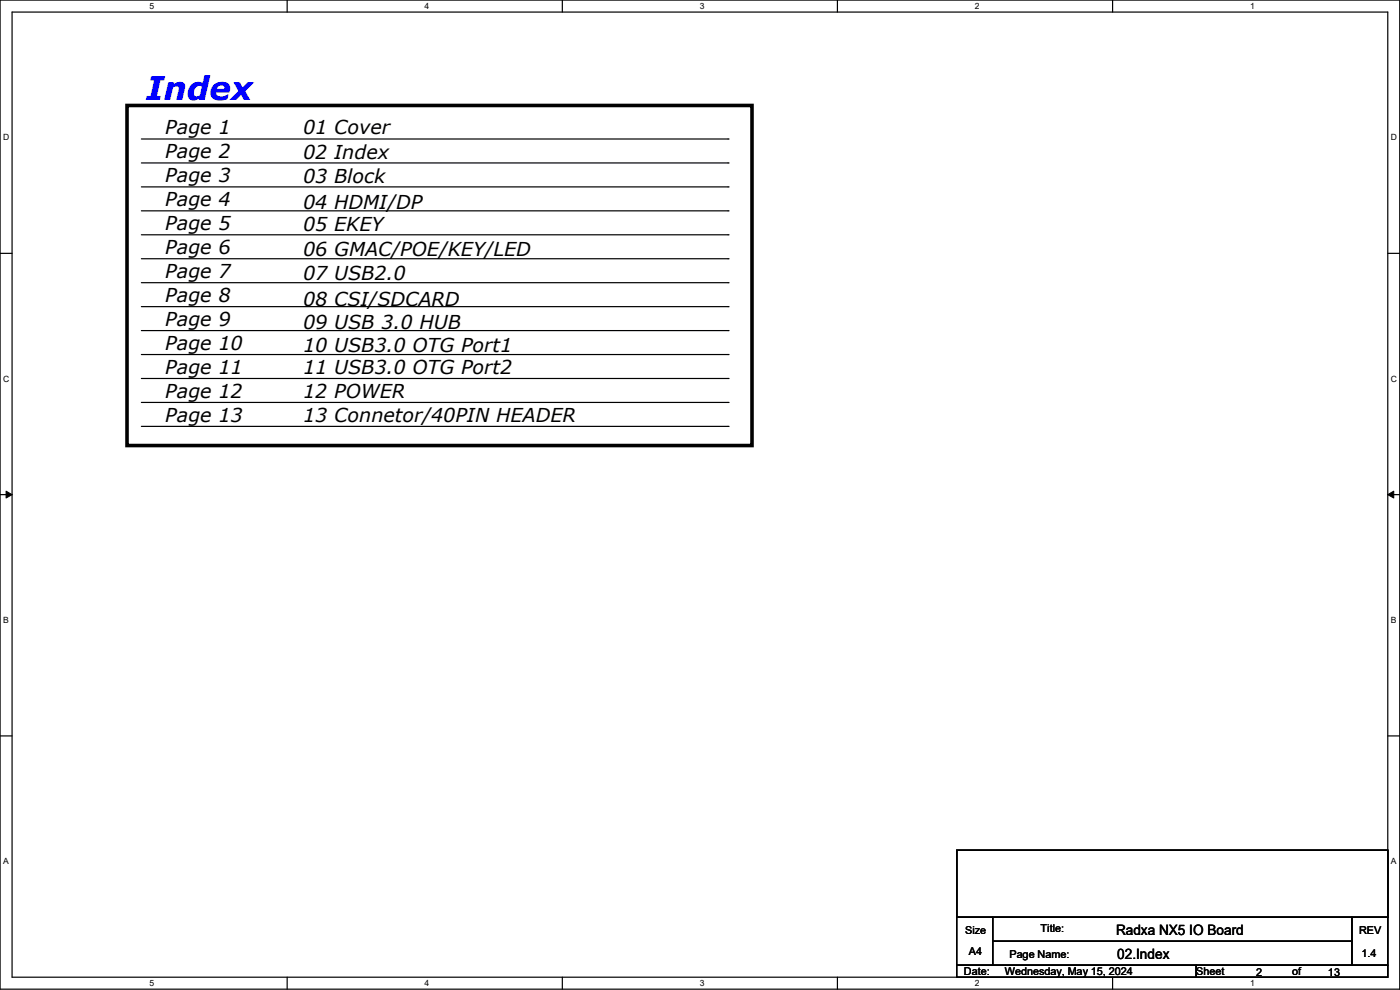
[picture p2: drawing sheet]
<svg xmlns="http://www.w3.org/2000/svg" width="297mm" height="210mm" viewBox="0 0 297 210" stroke-linecap="round" stroke-linejoin="round" font-family="sans-serif">
<defs><g id="words">
<text font-size="6.9" fill="#00f" x="31" y="21.1">Index</text>
<g font-size="4.1">
<text x="35.1" y="28.5">Page 1</text>
<text x="64.3" y="28.5">01 Cover</text>
<text x="35.1" y="33.6">Page 2</text>
<text x="64.3" y="33.8">02 Index</text>
<text x="35.1" y="38.6">Page 3</text>
<text x="64.3" y="38.9">03 Block</text>
<text x="35.1" y="43.7">Page 4</text>
<text x="64.3" y="44.2">04 HDMI/DP</text>
<text x="35.1" y="48.8">Page 5</text>
<text x="35.1" y="53.9">Page 6</text>
<text x="64.3" y="49.1">05 EKEY</text>
<text x="35.1" y="59">Page 7</text>
<text x="64.3" y="54.4">06 GMAC/POE/KEY/LED</text>
<text x="64.3" y="59.5">07 USB2.0</text>
<text x="35.1" y="64">Page 8</text>
<text x="64.3" y="64.8">08 CSI/SDCARD</text>
<text x="35.1" y="69.1">Page 9</text>
<text x="64.3" y="69.9">09 USB 3.0 HUB</text>
<text x="35.1" y="74.2">Page 10</text>
<text x="64.3" y="74.7">10 USB3.0 OTG Port1</text>
<text x="35.1" y="79.3">Page 11</text>
<text x="64.3" y="79.3">11 USB3.0 OTG Port2</text>
<text x="35.1" y="89.4">Page 13</text>
<text x="35.1" y="84.4">Page 12</text>
<text x="64.3" y="84.4">12 POWER</text>
<text x="64.3" y="89.4">13 Connetor/40PIN HEADER</text>
</g>
<g font-size="3">
<text x="236.8" y="198.3">Radxa NX5 IO Board</text>
<text x="237" y="203.4">02.Index</text>
</g>
<g font-size="2.3">
<text x="220.8" y="197.7">Title:</text>
<text x="204.8" y="198.2">Size</text>
<text x="205.5" y="202.5">A4</text>
<text x="214.2" y="203.2">Page Name:</text>
<text x="288.3" y="198.2">REV</text>
<text x="288.8" y="203">1.4</text>
<text x="204.5" y="206.8">Date:</text>
<text x="213.1" y="206.8">Wednesday, May 15, 2024</text>
<text x="253.8" y="206.8">Sheet</text>
<text x="266.5" y="207.1">2</text>
<text x="274.1" y="206.8">of</text>
<text x="281.7" y="207.1">13</text>
</g>
<g font-size="1.8">
<text x="31.7" y="1.9">5</text>
<text x="90.1" y="1.9">4</text>
<text x="148.5" y="1.9">3</text>
<text x="206.8" y="1.9">2</text>
<text x="265.2" y="1.9">1</text>
<text x=".7" y="29.8">D</text>
<text x="295.1" y="29.8">D</text>
<text x=".7" y="81">C</text>
<text x="295.1" y="81">C</text>
<text x=".7" y="132.1">B</text>
<text x="295.1" y="132.1">B</text>
<text x=".7" y="183.3">A</text>
<text x="295.1" y="183.3">A</text>
<text x="31.7" y="209.2">5</text>
<text x="90.1" y="209.2">4</text>
<text x="148.5" y="209.2">3</text>
<text x="206.8" y="209.2">2</text>
<text x="265.2" y="209.2">1</text>
</g>
</g></defs>
<path d="M0 0h296.9v209.8h-296.9zM2.6 2.6h291.8v204.7h-291.8z" fill="none" stroke="#000" stroke-width=".25"/>
<g fill="#fff">
<path d="M31.7 .3h1v2h-1z"/>
<path d="M31.7 207.5h1v2.1h-1z"/>
</g>
<path d="M60.9 0v2.6M60.9 207.3v2.5" fill="none" stroke="#000" stroke-width=".25"/>
<g fill="#fff">
<path d="M90.1 .3h1v2h-1z"/>
<path d="M90.1 207.5h1v2.1h-1z"/>
</g>
<path d="M119.3 0v2.6M119.3 207.3v2.5" fill="none" stroke="#000" stroke-width=".25"/>
<g fill="#fff">
<path d="M148.5 .3h1v2h-1z"/>
<path d="M148.5 207.5h1v2.1h-1z"/>
</g>
<path d="M177.7 0v2.6M177.7 207.3v2.5" fill="none" stroke="#000" stroke-width=".25"/>
<g fill="#fff">
<path d="M206.8 .3h1v2h-1z"/>
<path d="M206.8 207.5h1v2.1h-1z"/>
</g>
<path d="M236 0v2.6M236 207.3v2.5" fill="none" stroke="#000" stroke-width=".25"/>
<g fill="#fff">
<path d="M265.2 .3h1v2h-1z"/>
<path d="M265.2 207.5h1v2.1h-1z"/>
<path d="M.7 28.2h1.2v2h-1.2z"/>
<path d="M295 28.2h1.3v2h-1.3z"/>
<path d="M.7 79.3h1.2v2.1h-1.2z"/>
<path d="M295 79.3h1.3v2.1h-1.3z"/>
</g>
<path d="M0 53.7h2.6M294.4 53.7h2.5" fill="none" stroke="#000" stroke-width=".25"/>
<g fill="#fff">
<path d="M.7 130.5h1.2v2h-1.2z"/>
<path d="M295 130.5h1.2v2h-1.2z"/>
</g>
<path d="M0 104.9h2.6M294.4 104.9h2.5" fill="none" stroke="#000" stroke-width=".25"/>
<path d="M1.3 104.2l1.3 .7-1.3 .7zM294.4 104.9l1.3-.7v1.4z" fill="#000" stroke="#000" stroke-width=".21"/>
<g fill="#fff">
<path d="M.7 181.7h1.2v2h-1.2z"/>
<path d="M295 181.7h1.2v2h-1.2z"/>
</g>
<g fill="none" stroke="#000" stroke-width=".25">
<path d="M30 29.5h124.5M30 34.6h124.5M30 39.6h124.5M154.5 29.5h.1M154.5 34.6h.1M154.5 39.6h.1M30 44.7h124.5M30 49.8h124.5M30 54.9h124.5M30 60h124.5M154.5 44.7h.1M154.5 49.8h.1"/>
<path d="M154.5 54.9h.1M154.5 60h.1M30 65h124.5M30 70.1h124.5M30 75.2h124.5M154.5 65h.1M154.5 70.1h.1M154.5 75.2h.1M30 80.3h124.5M30 85.4h124.5M30 90.4h124.5M154.5 80.3h.1"/>
<path d="M154.5 85.4h.1M154.5 90.4h.1M0 156.1h2.6M294.4 156.1h2.5M203 180.4h91.4v14.2h-91.4zM203 194.6h7.6v10.1h-7.6zM210.6 194.6h76.2v5.1h-76.2zM210.6 199.7h76.2v5h-76.2zM286.8 194.6h7.6v10.1h-7.6zM203 204.7h50.8v2.6h-50.8zM253.8 204.7h40.6v2.6h-40.6z"/>
</g>
<path d="M26.9 22.4h132.6v72.1h-132.6z" fill="none" stroke="#000" stroke-width=".76"/>
<use href="#words"/>
</svg>
